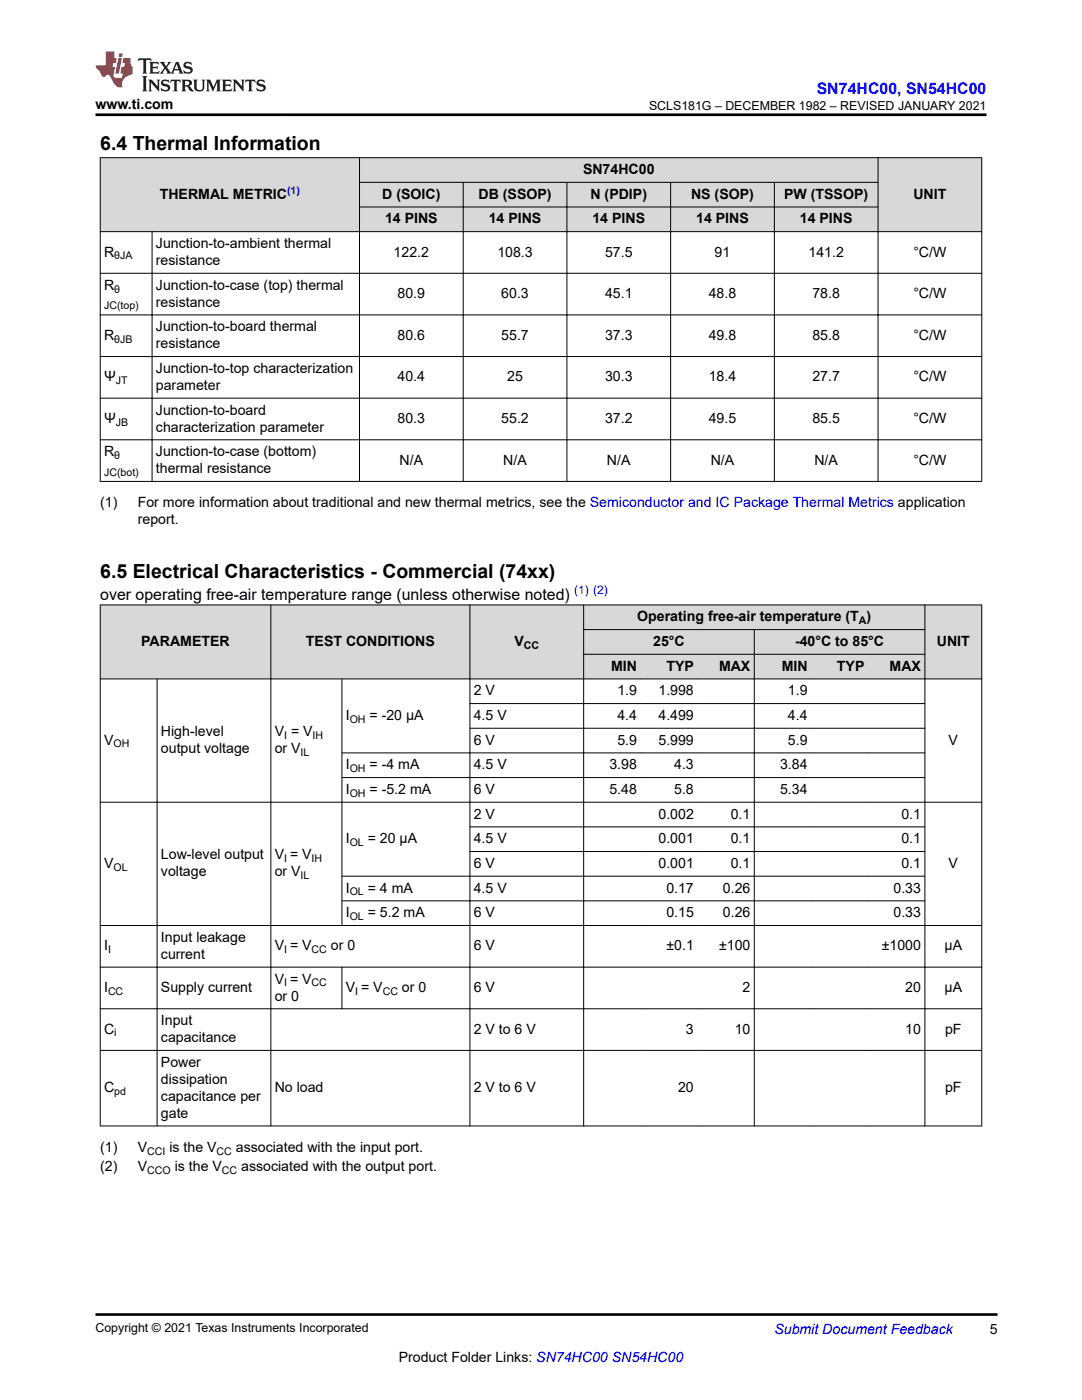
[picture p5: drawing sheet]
<svg xmlns="http://www.w3.org/2000/svg" width="216mm" height="279mm" viewBox="0 0 216 279" stroke-linecap="round" stroke-linejoin="round" font-family="sans-serif">
<defs><g id="words">
<g font-size="3.9">
<text x="20" y="29.9">6.4 Thermal Information</text>
<text x="20" y="115.3">6.5 Electrical Characteristics - Commercial (74xx)</text>
</g>
<text font-size="3.2" fill="#00f" x="163" y="18.7">SN74HC00, SN54HC00</text>
<text font-size="3.2" x="20" y="119.7">over operating free-air temperature range (unless otherwise noted)</text>
<g font-size="2.8">
<text x="19" y="21.8">www.ti.com</text>
<text x="116.3" y="34.7">SN74HC00</text>
<text x="31.9" y="39.7">THERMAL METRIC</text>
<text x="76.3" y="39.7">D (SOIC)</text>
<text x="95.5" y="39.7">DB (SSOP)</text>
<text x="117.8" y="39.7">N (PDIP)</text>
<text x="137.9" y="39.7">NS (SOP)</text>
<text x="156.5" y="39.7">PW (TSSOP)</text>
<text x="182.3" y="39.7">UNIT</text>
<text x="76.8" y="44.6">14 PINS</text>
<text x="97.5" y="44.6">14 PINS</text>
<text x="118.2" y="44.6">14 PINS</text>
<text x="138.9" y="44.6">14 PINS</text>
<text x="159.6" y="44.6">14 PINS</text>
<text x="20.8" y="51.2">R</text>
<text x="31.1" y="49.5">Junction-to-ambient thermal</text>
<text x="31.1" y="52.9">resistance</text>
<text x="78.6" y="51.2">122.2</text>
<text x="99.2" y="51.2">108.3</text>
<text x="120.7" y="51.2">57.5</text>
<text x="142.6" y="51.2">91</text>
<text x="161.3" y="51.2">141.2</text>
<text x="182.2" y="51.2">°C/W</text>
<text x="20.8" y="57.8">R</text>
<text x="31.1" y="57.8">Junction-to-case (top) thermal</text>
<text x="79.3" y="59.5">80.9</text>
<text x="100" y="59.5">60.3</text>
<text x="120.7" y="59.5">45.1</text>
<text x="141.4" y="59.5">48.8</text>
<text x="162.1" y="59.5">78.8</text>
<text x="182.2" y="59.5">°C/W</text>
<text x="31.1" y="61.2">resistance</text>
<text x="20.8" y="67.8">R</text>
<text x="31.1" y="66.1">Junction-to-board thermal</text>
<text x="31.1" y="69.5">resistance</text>
<text x="79.3" y="67.8">80.6</text>
<text x="100" y="67.8">55.7</text>
<text x="120.7" y="67.8">37.3</text>
<text x="141.4" y="67.8">49.8</text>
<text x="162.1" y="67.8">85.8</text>
<text x="182.2" y="67.8">°C/W</text>
<text x="20.8" y="76.1">Ψ</text>
<text x="31.1" y="74.4">Junction-to-top characterization</text>
<text x="31.1" y="77.8">parameter</text>
<text x="79.3" y="76.1">40.4</text>
<text x="101.2" y="76.1">25</text>
<text x="120.7" y="76.1">30.3</text>
<text x="141.4" y="76.1">18.4</text>
<text x="162.1" y="76.1">27.7</text>
<text x="182.2" y="76.1">°C/W</text>
<text x="31.1" y="82.7">Junction-to-board</text>
<text x="20.8" y="84.4">Ψ</text>
<text x="31.1" y="86.1">characterization parameter</text>
<text x="79.3" y="84.4">80.3</text>
<text x="100" y="84.4">55.2</text>
<text x="120.7" y="84.4">37.2</text>
<text x="141.4" y="84.4">49.5</text>
<text x="162.1" y="84.4">85.5</text>
<text x="182.2" y="84.4">°C/W</text>
<text x="20.8" y="91">R</text>
<text x="31.1" y="91">Junction-to-case (bottom)</text>
<text x="31.1" y="94.4">thermal resistance</text>
<text x="79.7" y="92.7">N/A</text>
<text x="100.4" y="92.7">N/A</text>
<text x="121.1" y="92.7">N/A</text>
<text x="141.8" y="92.7">N/A</text>
<text x="162.5" y="92.7">N/A</text>
<text x="182.2" y="92.7">°C/W</text>
<text x="20" y="101.2">(1)</text>
<text x="27.5" y="101.2">For more information about traditional and new thermal metrics, see the Semiconductor and IC Package Thermal Metrics application</text>
<text x="27.5" y="104.6">report.</text>
<text x="127.2" y="124">Operating free-air temperature (T )</text>
<text x="28.2" y="128.9">PARAMETER</text>
<text x="61" y="128.9">TEST CONDITIONS</text>
<text x="102.6" y="128.9">V</text>
<text x="130.3" y="128.9">25°C</text>
<text x="158.6" y="128.9">-40°C to 85°C</text>
<text x="186.9" y="128.9">UNIT</text>
<text x="121.9" y="133.8">MIN</text>
<text x="133" y="133.8">TYP</text>
<text x="143.5" y="133.8">MAX</text>
<text x="156" y="133.8">MIN</text>
<text x="167" y="133.8">TYP</text>
<text x="177.5" y="133.8">MAX</text>
<text x="69" y="143.7">I</text>
<text x="73.7" y="143.7">= -20 µA</text>
<text x="94.5" y="138.8">2 V</text>
<text x="94.5" y="143.7">4.5 V</text>
<text x="123.2" y="138.8">1.9</text>
<text x="123.2" y="143.7">4.4</text>
<text x="131.4" y="138.8">1.998</text>
<text x="131.4" y="143.7">4.499</text>
<text x="157.2" y="138.8">1.9</text>
<text x="157.2" y="143.7">4.4</text>
<text x="20.8" y="148.6">V</text>
<text x="32.1" y="146.9">High-level</text>
<text x="54.8" y="146.9">V = V</text>
<text x="94.5" y="148.6">6 V</text>
<text x="123.2" y="148.6">5.9</text>
<text x="131.4" y="148.6">5.999</text>
<text x="157.2" y="148.6">5.9</text>
<text x="189.3" y="148.6">V</text>
<text x="32.1" y="150.3">output voltage</text>
<text x="54.8" y="150.3">or V</text>
<text x="69" y="153.5">I</text>
<text x="73.7" y="153.5">= -4 mA</text>
<text x="94.5" y="153.5">4.5 V</text>
<text x="121.6" y="153.5">3.98</text>
<text x="134.5" y="153.5">4.3</text>
<text x="155.7" y="153.5">3.84</text>
<text x="69" y="158.5">I</text>
<text x="73.7" y="158.5">= -5.2 mA</text>
<text x="94.5" y="158.5">6 V</text>
<text x="121.6" y="158.5">5.48</text>
<text x="134.5" y="158.5">5.8</text>
<text x="155.7" y="158.5">5.34</text>
<text x="94.5" y="163.4">2 V</text>
<text x="131.4" y="163.4">0.002</text>
<text x="145.8" y="163.4">0.1</text>
<text x="179.9" y="163.4">0.1</text>
<text x="20.8" y="173.2">V</text>
<text x="32.1" y="171.5">Low-level output</text>
<text x="54.8" y="171.5">V = V</text>
<text x="69" y="168.3">I</text>
<text x="73.4" y="168.3">= 20 µA</text>
<text x="94.5" y="168.3">4.5 V</text>
<text x="94.5" y="173.2">6 V</text>
<text x="131.4" y="168.3">0.001</text>
<text x="131.4" y="173.2">0.001</text>
<text x="145.8" y="168.3">0.1</text>
<text x="145.8" y="173.2">0.1</text>
<text x="179.9" y="168.3">0.1</text>
<text x="179.9" y="173.2">0.1</text>
<text x="189.3" y="173.2">V</text>
<text x="32.1" y="174.9">voltage</text>
<text x="54.8" y="174.9">or V</text>
<text x="69" y="178.1">I</text>
<text x="73.4" y="178.1">= 4 mA</text>
<text x="94.5" y="178.1">4.5 V</text>
<text x="133" y="178.1">0.17</text>
<text x="144.2" y="178.1">0.26</text>
<text x="178.3" y="178.1">0.33</text>
<text x="69" y="183.1">I</text>
<text x="73.4" y="183.1">= 5.2 mA</text>
<text x="94.5" y="183.1">6 V</text>
<text x="133" y="183.1">0.15</text>
<text x="144.2" y="183.1">0.26</text>
<text x="178.3" y="183.1">0.33</text>
<text x="20.8" y="189.7">I</text>
<text x="32.1" y="188">Input leakage</text>
<text x="32.1" y="191.4">current</text>
<text x="54.8" y="189.7">V = V</text>
<text x="66" y="189.7">or 0</text>
<text x="94.5" y="189.7">6 V</text>
<text x="133" y="189.7">±0.1</text>
<text x="143.5" y="189.7">±100</text>
<text x="176" y="189.7">±1000</text>
<text x="188.5" y="189.7">µA</text>
<text x="20.8" y="198">I</text>
<text x="32.1" y="198">Supply current</text>
<text x="54.8" y="196.3">V = V</text>
<text x="69" y="198">V = V</text>
<text x="80.2" y="198">or 0</text>
<text x="94.5" y="198">6 V</text>
<text x="148.2" y="198">2</text>
<text x="180.6" y="198">20</text>
<text x="188.5" y="198">µA</text>
<text x="54.8" y="199.7">or 0</text>
<text x="20.8" y="206.3">C</text>
<text x="32.1" y="204.6">Input</text>
<text x="32.1" y="208">capacitance</text>
<text x="94.5" y="206.3">2 V to 6 V</text>
<text x="136.9" y="206.3">3</text>
<text x="146.6" y="206.3">10</text>
<text x="180.6" y="206.3">10</text>
<text x="188.6" y="206.3">pF</text>
<text x="32.1" y="212.9">Power</text>
<text x="20.8" y="218">C</text>
<text x="32.1" y="216.3">dissipation</text>
<text x="32.1" y="219.7">capacitance per</text>
<text x="54.8" y="218">No load</text>
<text x="94.5" y="218">2 V to 6 V</text>
<text x="135.3" y="218">20</text>
<text x="188.6" y="218">pF</text>
<text x="32.1" y="223.1">gate</text>
<text x="20" y="229.9">(1)</text>
<text x="20" y="233.8">(2)</text>
<text x="27.5" y="229.9">V</text>
<text x="27.5" y="233.8">V</text>
<text x="33.8" y="229.9">is the V</text>
<text x="34.9" y="233.8">is the V</text>
<text x="47.1" y="229.9">associated with the input port.</text>
<text x="48.1" y="233.8">associated with the output port.</text>
<text x="197.5" y="266.1">5</text>
<text x="79.6" y="271.7">Product Folder Links: SN74HC00 SN54HC00</text>
</g>
<text font-size="2.8" fill="#00f" x="154.5" y="266.2">Submit Document Feedback</text>
<g font-size="2.5">
<text x="129.5" y="21.9">SCLS181G – DECEMBER 1982 – REVISED JANUARY 2021</text>
<text x="19" y="265.9">Copyright © 2021 Texas Instruments Incorporated</text>
</g>
<text font-size="2.4" fill="#00f" x="114.6" y="118.6">(1) (2)</text>
<text font-size="2.1" fill="#00f" x="57.3" y="38.7">(1)</text>
<g font-size="2.1">
<text x="22.8" y="51.8">θJA</text>
<text x="22.8" y="58.4">θ</text>
<text x="20.8" y="61.8">JC(top)</text>
<text x="22.8" y="68.4">θJB</text>
<text x="23.1" y="76.7">JT</text>
<text x="23.1" y="85">JB</text>
<text x="20.8" y="95">JC(bot)</text>
<text x="22.8" y="91.6">θ</text>
<text x="171.4" y="124.6">A</text>
<text x="104.5" y="129.5">CC</text>
<text x="22.7" y="149.2">OH</text>
<text x="56.7" y="147.5">I</text>
<text x="62.4" y="147.5">IH</text>
<text x="69.8" y="144.3">OH</text>
<text x="60" y="150.9">IL</text>
<text x="69.8" y="154.1">OH</text>
<text x="69.8" y="159">OH</text>
<text x="22.7" y="173.8">OL</text>
<text x="56.7" y="172.1">I</text>
<text x="62.2" y="172.1">IH</text>
<text x="69.8" y="168.9">OL</text>
<text x="60" y="175.5">IL</text>
<text x="69.8" y="178.7">OL</text>
<text x="69.8" y="183.6">OL</text>
<text x="21.6" y="190.2">I</text>
<text x="56.7" y="190.2">I</text>
<text x="62.2" y="190.2">CC</text>
<text x="56.7" y="196.9">I</text>
<text x="62.2" y="196.9">CC</text>
<text x="21.6" y="198.5">CC</text>
<text x="70.9" y="198.5">I</text>
<text x="76.4" y="198.5">CC</text>
<text x="22.8" y="206.9">i</text>
<text x="22.8" y="218.5">pd</text>
<text x="29.4" y="230.4">CCI</text>
<text x="43.2" y="230.4">CC</text>
<text x="29.4" y="234.3">CCO</text>
<text x="44.3" y="234.3">CC</text>
</g>
</g></defs>
<g fill="#d8d8d8">
<path d="M20 31.5h175.9v4.9h-175.9z" fill-rule="evenodd"/>
<path d="M20 36.4h175.9v4.9h-175.9z" fill-rule="evenodd"/>
<path d="M20 41.3h175.9v4.9h-175.9z" fill-rule="evenodd"/>
<path d="M20.1 31.5h51.6v14.7h-51.6z" fill-rule="evenodd"/>
<path d="M71.8 31.5h103.3v4.8h-103.3z" fill-rule="evenodd"/>
<path d="M175.3 31.5h20.5v14.7h-20.5z" fill-rule="evenodd"/>
<path d="M71.8 36.5h20.6v4.7h-20.6z" fill-rule="evenodd"/>
<path d="M92.5 36.5h20.6v4.7h-20.6z" fill-rule="evenodd"/>
<path d="M113.2 36.5h20.6v4.7h-20.6z" fill-rule="evenodd"/>
<path d="M133.9 36.5h20.6v4.7h-20.6z" fill-rule="evenodd"/>
<path d="M154.6 36.5h20.5v4.7h-20.5z" fill-rule="evenodd"/>
<path d="M71.8 41.4h20.6v4.8h-20.6z" fill-rule="evenodd"/>
<path d="M92.5 41.4h20.6v4.8h-20.6z" fill-rule="evenodd"/>
<path d="M113.2 41.4h20.6v4.8h-20.6z" fill-rule="evenodd"/>
<path d="M133.9 41.4h20.6v4.8h-20.6z" fill-rule="evenodd"/>
<path d="M154.6 41.4h20.5v4.8h-20.5z" fill-rule="evenodd"/>
</g>
<g fill="none" stroke="#000" stroke-width=".2">
<path d="M19.9 31.5h176.1M20 31.4v64.7M71.7 36.4h103.6M71.7 31.4v64.7M92.4 36.3v59.8M113.1 36.3v59.8M133.8 36.3v59.8M154.5 36.3v59.8M175.2 31.4v64.7M195.9 31.4v64.7M19.9 46.2h176.1M19.9 54.5h176.1"/>
<path d="M30.3 46.2v49.9M71.7 41.3h103.6M19.9 62.8h176.1M19.9 71.2h176.1M19.9 79.5h176.1M19.9 87.8h176.1M19.9 96.1h176.1"/>
</g>
<g fill="#d8d8d8">
<path d="M20 120.7h175.9v5h-175.9z" fill-rule="evenodd"/>
<path d="M20 125.7h175.9v4.9h-175.9z" fill-rule="evenodd"/>
<path d="M20 130.6h175.9v4.9h-175.9z" fill-rule="evenodd"/>
<path d="M20.1 120.8h33.9v14.6h-33.9z" fill-rule="evenodd"/>
<path d="M54.1 120.8h39.6v14.6h-39.6z" fill-rule="evenodd"/>
<path d="M93.8 120.8h22.6v14.6h-22.6z" fill-rule="evenodd"/>
<path d="M116.5 120.8h68v4.8h-68z" fill-rule="evenodd"/>
<path d="M184.6 120.8h11.2v14.6h-11.2z" fill-rule="evenodd"/>
<path d="M116.5 125.7h33.9v4.8h-33.9z" fill-rule="evenodd"/>
<path d="M150.6 125.7h33.9v4.8h-33.9z" fill-rule="evenodd"/>
<path d="M116.5 130.6h11.3v4.8h-11.3z" fill-rule="evenodd"/>
<path d="M127.8 130.6h11.4v4.8h-11.4z" fill-rule="evenodd"/>
<path d="M139.2 130.6h11.2v4.8h-11.2z" fill-rule="evenodd"/>
<path d="M150.6 130.6h11.3v4.8h-11.3z" fill-rule="evenodd"/>
<path d="M161.9 130.6h11.3v4.8h-11.3z" fill-rule="evenodd"/>
<path d="M173.2 130.6h11.3v4.8h-11.3z" fill-rule="evenodd"/>
</g>
<g fill="none" stroke="#000" stroke-width=".2">
<path d="M19.9 120.7h176.1M19.9 135.5h176.1M20 120.7v104.1M31.3 135.4v89.4M54 120.7v104.1M68.2 135.4v49.4M93.8 120.7v104.1M116.4 125.7h68.2M116.4 130.6h68.2M116.5 120.7v104.1M150.5 125.6v99.2M184.6 120.7v104.1"/>
<path d="M195.9 120.7v104.1M68.2 155.2h116.4M93.7 140.4h90.9M93.7 145.3h90.9M184.6 150.3h-116.4M19.9 160.1h176.1M68.2 179.8h116.4M93.7 165h90.9M93.7 169.9h90.9M184.6 174.9h-116.4M19.9 184.7h176.1M19.9 193h176.1"/>
<path d="M68.2 193v8.4M19.9 201.3h176.1M19.9 209.6h176.1M19.9 224.7h176.1"/>
</g>
<path d="M27.7 11.6l-.2 .6 .5-.2h.6v.1v2.2l-.2 .4h1l-.2-.4v-2.2v-.1h.5l.5 .2-.1-.6zM29.8 12.4l.2 .3v1.6l-.2 .4h1.9l.1-.6a1.08 1.08 0 0 1-1.3 .2v-.7h.6l.4 .2v-.7l-.4 .2h-.6v-.5l.2-.2a1 1 0 0 1 1 .3l-.1-.5zM31.8 12.4l1 1.1-1 1.2h.9l-.2-.2 .4-.8 .5 .8-.2 .2h1.6l-.2-.2 .1-.5h1l.1 .5-.1 .2h.9l-.2-.4-.8-1.9h-.5l-1 2.1-.8-1.1 .9-1h-.8l.2 .2-.5 .6-.3-.6 .1-.2zM35.2 12.8l.4 1h-.8zM36.8 12.5a.65 .65 0 0 0-.2 .7 .65 .65 0 0 0 .6 .5l.7 .1 .1 .3a.79 .79 0 0 1-.7 .4 .79 .79 0 0 1-.7-.5l.1 .7 .2-.1a.93 .93 0 0 0 1.1 0 .93 .93 0 0 0 .4-.9 1.46 1.46 0 0 0-1.2-.6l-.1-.3a1.09 1.09 0 0 1 1.2 .2l-.2-.6-.1 .1-.6-.2zM28.4 15.2l.2 .4v2.2l-.2 .4h1l-.2-.4v-2.2l.2-.4zM29.6 15.9l.2 .4v1.5l-.2 .4h.8l-.3-.4v-1.3l1.7 1.8v-2l.2-.4h-.8l.2 .2 .1 1.1-1.2-1.3zM32.3 16a.65 .65 0 0 0-.2 .8 .65 .65 0 0 0 .7 .4l.6 .2 .1 .2a.79 .79 0 0 1-.7 .4 .79 .79 0 0 1-.7-.5l.1 .7 .2-.1a.93 .93 0 0 0 1.1 .1 .93 .93 0 0 0 .4-1 1.46 1.46 0 0 0-1.2-.5l-.1-.4a1.09 1.09 0 0 1 1.2 .2l-.2-.6-.1 .1-.6-.1zM34.1 15.9l-.1 .6a.63 .63 0 0 1 .7-.3l.1 1.6-.3 .4h1l-.2-.4v-1.6a.66 .66 0 0 1 .8 .3l-.1-.6zM36.2 15.9l.2 .4v1.5l-.2 .4h.9l-.2-.2v-.7h.5l.1 .2a.79 .79 0 0 0 1.2 .6l-1-.9a.61 .61 0 0 0 .6-.6 .61 .61 0 0 0-.5-.7zM36.9 16.2h.2a.47 .47 0 0 1 .5 .1 .47 .47 0 0 1 .1 .5l-.2 .1-.6 .1zM38.5 15.9l.2 .2a2.27 2.27 0 0 0 .4 2 1.04 1.04 0 0 0 1.7-.7v-1.3l.2-.2h-.8l.2 .4v1.1a.6 .6 0 0 1-.6 .6 .6 .6 0 0 1-.6-.6v-1.1l.3-.4zM41.1 15.9l.2 .4v1.5l-.2 .4h.7l-.2-.4v-1.4l.9 1.9 .8-1.9v1.4l-.2 .4h1l-.3-.4v-1.5l.3-.4h-.8l-.7 1.5-.7-1.5zM44.3 15.9l.2 .4v1.5l-.2 .4h1.9l.1-.6a1.09 1.09 0 0 1-1.3 .2v-.7h.6l.4 .2v-.6l-.4 .2h-.6v-.6l.2-.1a1.01 1.01 0 0 1 1 .3l-.1-.6zM46.4 15.9l.3 .4v1.5l-.3 .4h.8l-.2-.4v-1.3l1.6 1.8v-2l.2-.4h-.7l.2 .2v1.1l-1.2-1.3zM49 15.9l-.1 .6a.63 .63 0 0 1 .8-.3v1.6l-.3 .4h1l-.2-.4v-1.6a.66 .66 0 0 1 .8 .3l-.1-.6zM51.4 16a.65 .65 0 0 0-.2 .8 .65 .65 0 0 0 .6 .4l.6 .2 .2 .2a.79 .79 0 0 1-.8 .4 .79 .79 0 0 1-.6-.5l.1 .7 .2-.1a.93 .93 0 0 0 1 .1 .93 .93 0 0 0 .5-1 1.46 1.46 0 0 0-1.3-.5l-.1-.4a1.09 1.09 0 0 1 1.3 .2l-.2-.6-.2 .1-.5-.1z" fill="#231f20"/>
<path d="M21.1 10.3v2.7h-2.1l.1 .4 .9 1a.95 .95 0 0 0 .9 .9 .59 .59 0 0 1 .6-.4 .59 .59 0 0 1 .5 .3l.4 .8a1.59 1.59 0 0 0 2.1 1.4 1.61 1.61 0 0 1 1-2.3l1-.3-.1-1.5a1.59 1.59 0 0 1-.4-1.7h-1.4l-.2 .9h.5l-.1 .9h-.5l-.2 .9v.3l.4 .1-.2 .9h-.6a.73 .73 0 0 1-1.1-.7l.3-1.5h-.5l.2-.9h.5l.2-.9h-.5v-1.3zM23.6 11.6l-.6 3.1h.7l.6-3.1zM23.8 10.7l-.1 .6h.7l.1-.6z" fill="#ed1c24"/>
<path d="M19 22.9h177.8M19 262.3h180" fill="none" stroke="#000" stroke-width=".53"/>
<use href="#words"/>
</svg>
